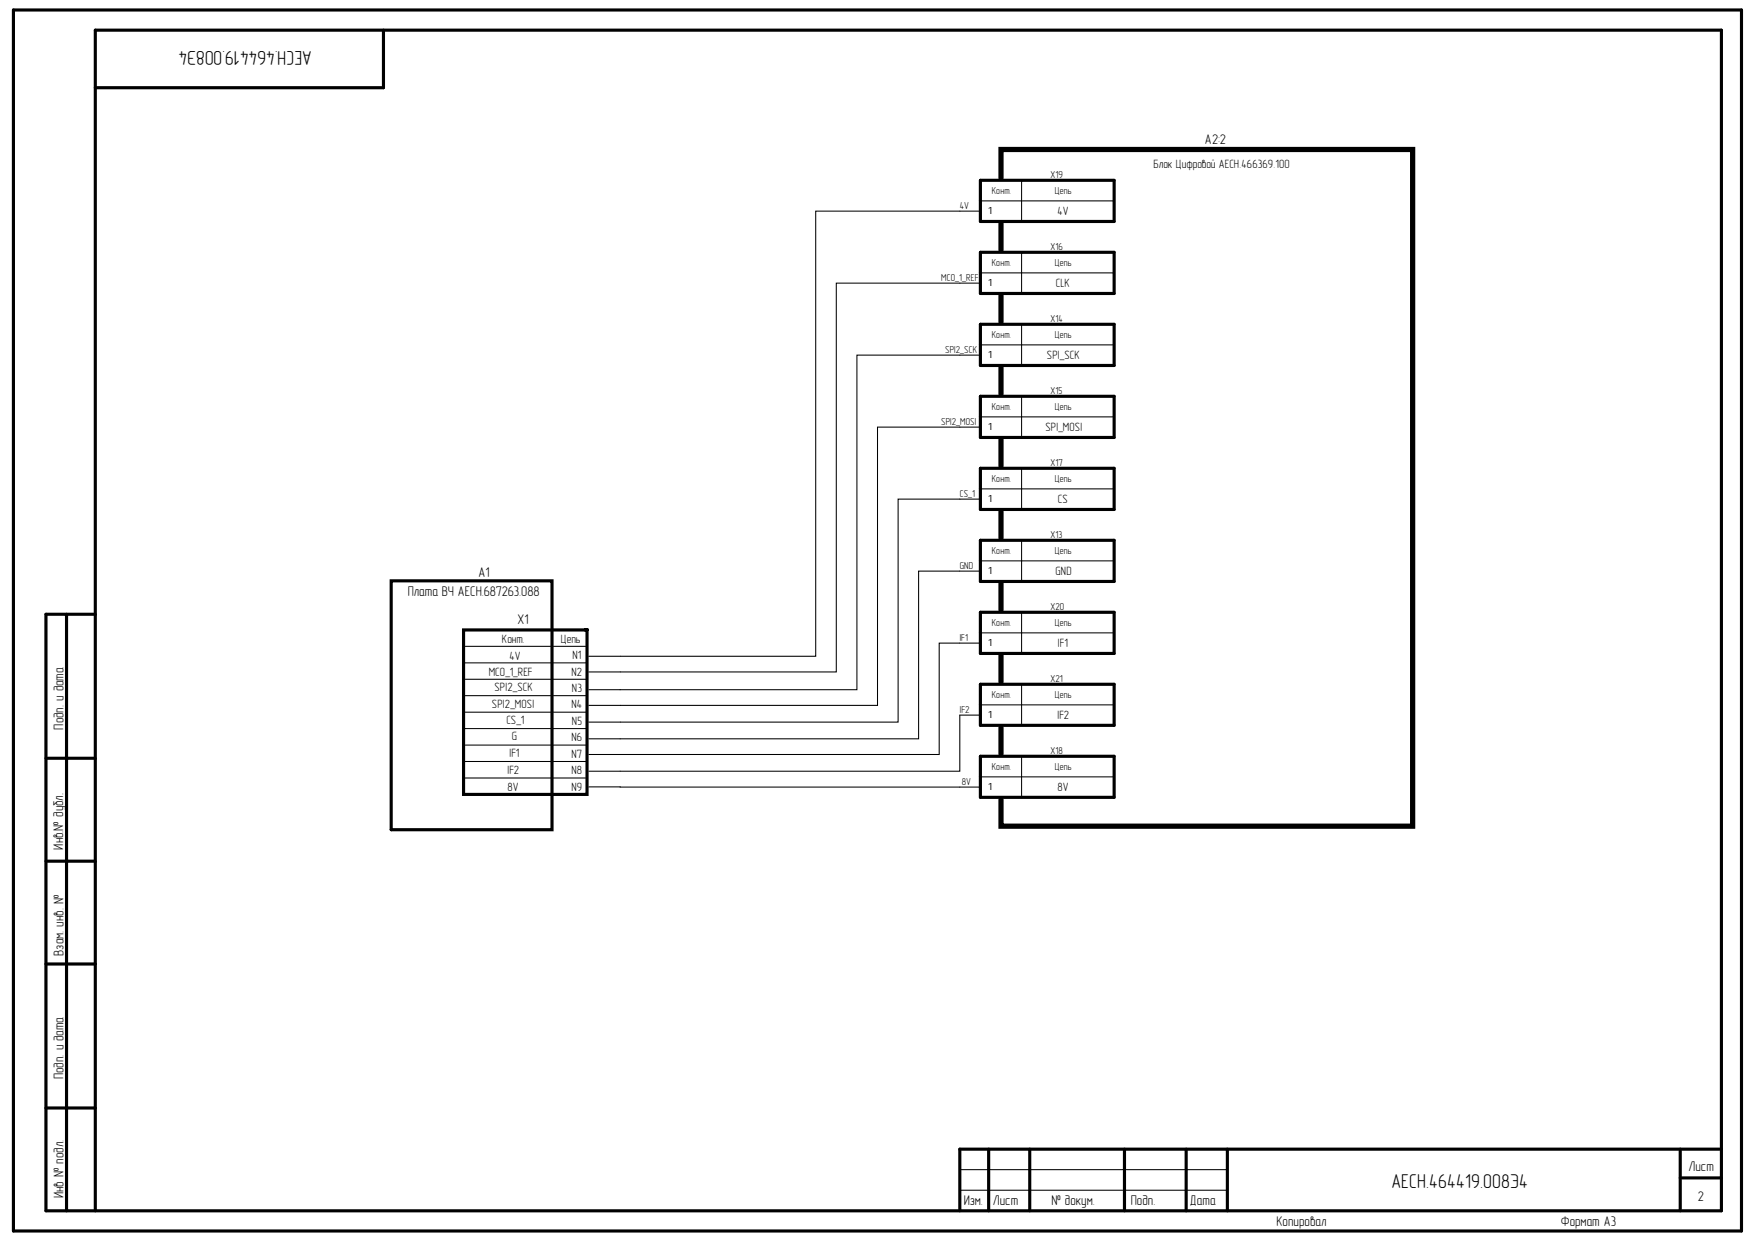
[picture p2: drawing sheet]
<svg xmlns="http://www.w3.org/2000/svg" width="297mm" height="210mm" viewBox="0 0 297 210" stroke-linecap="round" stroke-linejoin="round" font-family="sans-serif">
<defs><g id="words">
<g font-size="3.4">
<text x="52.7" y="8.6" transform="rotate(-180 52.7 8.6)">АЕСН.464419.008Э4</text>
<text x="235.3" y="200.8">АЕСН.464419.008Э4</text>
</g>
<g font-size="2.4">
<text x="203.7" y="24.3">A2:2</text>
<text x="68.9" y="100.7">Плата ВЧ АЕСН.687263.088</text>
<text x="80.9" y="97.5">A1</text>
<text x="87.5" y="105.5">X1</text>
<text x="10.7" y="123.3" transform="rotate(-90 10.7 123.3)">Подп. и дата</text>
<text x="10.7" y="143.6" transform="rotate(-90 10.7 143.6)">Инв.№ дубл.</text>
<text x="10.7" y="161.5" transform="rotate(-90 10.7 161.5)">Взам. инв. №</text>
<text x="10.7" y="182.4" transform="rotate(-90 10.7 182.4)">Подп. и дата</text>
<text x="285.4" y="197.9">Лист</text>
<text x="10.7" y="202.5" transform="rotate(-90 10.7 202.5)">Инв № подл.</text>
<text x="162.9" y="203.6">Изм.</text>
<text x="167.8" y="203.6">Лист</text>
<text x="177.7" y="203.6">№ докум.</text>
<text x="191.2" y="203.6">Подп.</text>
<text x="201.2" y="203.6">Дата</text>
<text x="287" y="203">2</text>
<text x="215.8" y="207.2">Копировал</text>
<text x="263.9" y="207.2">Формат А3</text>
</g>
<g font-size="2">
<text x="195" y="28.3">Блок Цифровой АЕСН.466369.100</text>
<text x="178.8" y="36.3">4V</text>
<text x="178.5" y="48.4">CLK</text>
<text x="177" y="60.6">SPI_SCK</text>
<text x="176.7" y="72.8">SPI_MOSI</text>
<text x="178.8" y="84.9">CS</text>
<text x="178.4" y="97.1">GND</text>
<text x="84.9" y="108.7">Конт.</text>
<text x="86.1" y="111.5">4V</text>
<text x="94.8" y="108.7">Цепь</text>
<text x="96.8" y="111.3">N1</text>
<text x="178.8" y="109.3">IF1</text>
<text x="82.7" y="114.2">MCO_1_REF</text>
<text x="83.2" y="119.6">SPI2_MOSI</text>
<text x="83.6" y="116.8">SPI2_SCK</text>
<text x="96.6" y="114.2">N2</text>
<text x="96.6" y="119.6">N4</text>
<text x="96.7" y="117">N3</text>
<text x="85.6" y="122.3">CS_1</text>
<text x="86.5" y="125.1">G</text>
<text x="96.6" y="125.3">N6</text>
<text x="96.7" y="122.5">N5</text>
<text x="178.8" y="121.5">IF2</text>
<text x="85.8" y="130.8">IF2</text>
<text x="86.1" y="128">IF1</text>
<text x="96.6" y="128.1">N7</text>
<text x="96.6" y="130.8">N8</text>
<text x="85.8" y="133.6">8V</text>
<text x="96.6" y="133.6">N9</text>
<text x="178.8" y="133.6">8V</text>
</g>
<g font-size="1.7">
<text x="162.3" y="35.3">4V</text>
<text x="167.7" y="32.7">Конт.</text>
<text x="177.6" y="30.1">X19</text>
<text x="178.3" y="32.7">Цепь</text>
<text x="167" y="36.2">1</text>
<text x="159.1" y="47.5">MCO_1_REF</text>
<text x="167.7" y="44.9">Конт.</text>
<text x="177.6" y="42.3">X16</text>
<text x="178.3" y="44.9">Цепь</text>
<text x="167" y="48.3">1</text>
<text x="159.8" y="59.7">SPI2_SCK</text>
<text x="167.7" y="57.1">Конт.</text>
<text x="177.6" y="54.4">X14</text>
<text x="178.3" y="57.1">Цепь</text>
<text x="167" y="60.5">1</text>
<text x="159.1" y="71.8">SPI2_MOSI</text>
<text x="167.7" y="69.2">Конт.</text>
<text x="177.6" y="66.6">X15</text>
<text x="178.3" y="69.2">Цепь</text>
<text x="167" y="72.7">1</text>
<text x="167.7" y="81.4">Конт.</text>
<text x="177.6" y="78.8">X17</text>
<text x="178.3" y="81.4">Цепь</text>
<text x="162.3" y="84">CS_1</text>
<text x="167" y="84.9">1</text>
<text x="167.7" y="93.6">Конт.</text>
<text x="177.6" y="91">X13</text>
<text x="178.3" y="93.6">Цепь</text>
<text x="162.3" y="96.2">GND</text>
<text x="167" y="97">1</text>
<text x="167.7" y="105.7">Конт.</text>
<text x="177.6" y="103.1">X20</text>
<text x="178.3" y="105.7">Цепь</text>
<text x="162.3" y="108.3">IF1</text>
<text x="167" y="109.2">1</text>
<text x="167.7" y="117.9">Конт.</text>
<text x="177.6" y="115.3">X21</text>
<text x="178.3" y="117.9">Цепь</text>
<text x="162.3" y="120.5">IF2</text>
<text x="167" y="121.4">1</text>
<text x="167.7" y="130.1">Конт.</text>
<text x="177.6" y="127.5">X18</text>
<text x="178.3" y="130.1">Цепь</text>
<text x="162.6" y="132.6">8V</text>
<text x="167" y="133.6">1</text>
</g>
</g></defs>
<g fill="none" stroke="#000" stroke-width=".53">
<path d="M2.3 1.7h292.1v206.3h-292.1zM64.8 5.1v9.7h-48.7M165.7 30.5h22.7v6.9h-22.7zM165.7 42.6h22.7v7h-22.7zM165.7 54.8h22.7v7h-22.7zM165.7 67h22.7v6.9h-22.7zM165.7 79.1h22.7v7h-22.7zM66.1 98.2h27.2v42h-27.2zM165.7 91.3h22.7v7h-22.7zM11.3 103.8v100.8M16.1 103.8h-8.3v100.8h283.2v-199.5h-274.9v199.5M98.9 106.5h.3v27.8h-20.8v-27.8h20.8"/>
<path d="M165.7 103.5h22.7v6.9h-22.7zM165.7 115.6h22.7v7h-22.7zM7.8 128.1h8.3M165.7 127.8h22.7v7h-22.7zM7.8 145.5h8.3M7.8 162.9h8.3M7.8 187.3h8.3M167.1 194.2v10.4M174.1 194.2v10.4M190.1 194.2v10.4M200.5 194.2v10.4M207.5 194.2v10.4"/>
<path d="M284.1 194.2v10.4M284.1 199.1h6.9M291 194.2h-128.7v10.4"/>
</g>
<g fill="none" stroke="#000" stroke-width=".18">
<path d="M165.7 35.7h-27.8v75.2h-38.4M165.7 34h22.7M172.7 30.5v6.9M165.7 47.9h-24.3v65.7h-41.9M165.7 58.3h22.7M165.7 46.1h22.7M172.7 42.6v7M172.7 54.8v7M165.7 72.2h-17.3v47h-48.9M165.7 60h-20.8v56.6h-45.4M165.7 70.5h22.7M172.7 67v6.9"/>
<path d="M172.7 79.1v7M165.7 96.5h-10.4v28.4h-55.8M165.7 84.4h-13.9v37.6h-52.3M165.7 94.8h22.7M165.7 82.6h22.7M172.7 91.3v7M78.4 109.2h20.8M78.4 112h20.8M78.4 114.8h20.8M78.4 117.6h20.8M165.7 108.7h-6.9v18.8h-59.3M165.7 107h22.7"/>
<path d="M165.7 119.1h22.7M172.7 103.5v6.9M172.7 115.6v7M78.4 120.4h20.8M78.4 123.1h20.8M78.4 125.9h20.8M78.4 128.7h20.8M78.4 131.5h20.8M99.5 133h66.2M165.7 120.9h-3.4v9.4h-62.8M165.7 131.3h22.7M172.7 127.8v7"/>
<path d="M162.3 197.7h45.2M162.3 201.2h45.2"/>
</g>
<path d="M169.2 30.1v-4.8h69.6v114.3h-69.6v-4.5M169.2 37.8v4.5M169.2 49.9v4.6M169.2 62.1v4.5M169.2 74.3v4.5M169.2 86.4v4.6M169.2 98.6v4.5M169.2 110.8v4.5M169.2 122.9v4.6" fill="none" stroke="#000" stroke-width=".88"/>
<use href="#words"/>
</svg>
